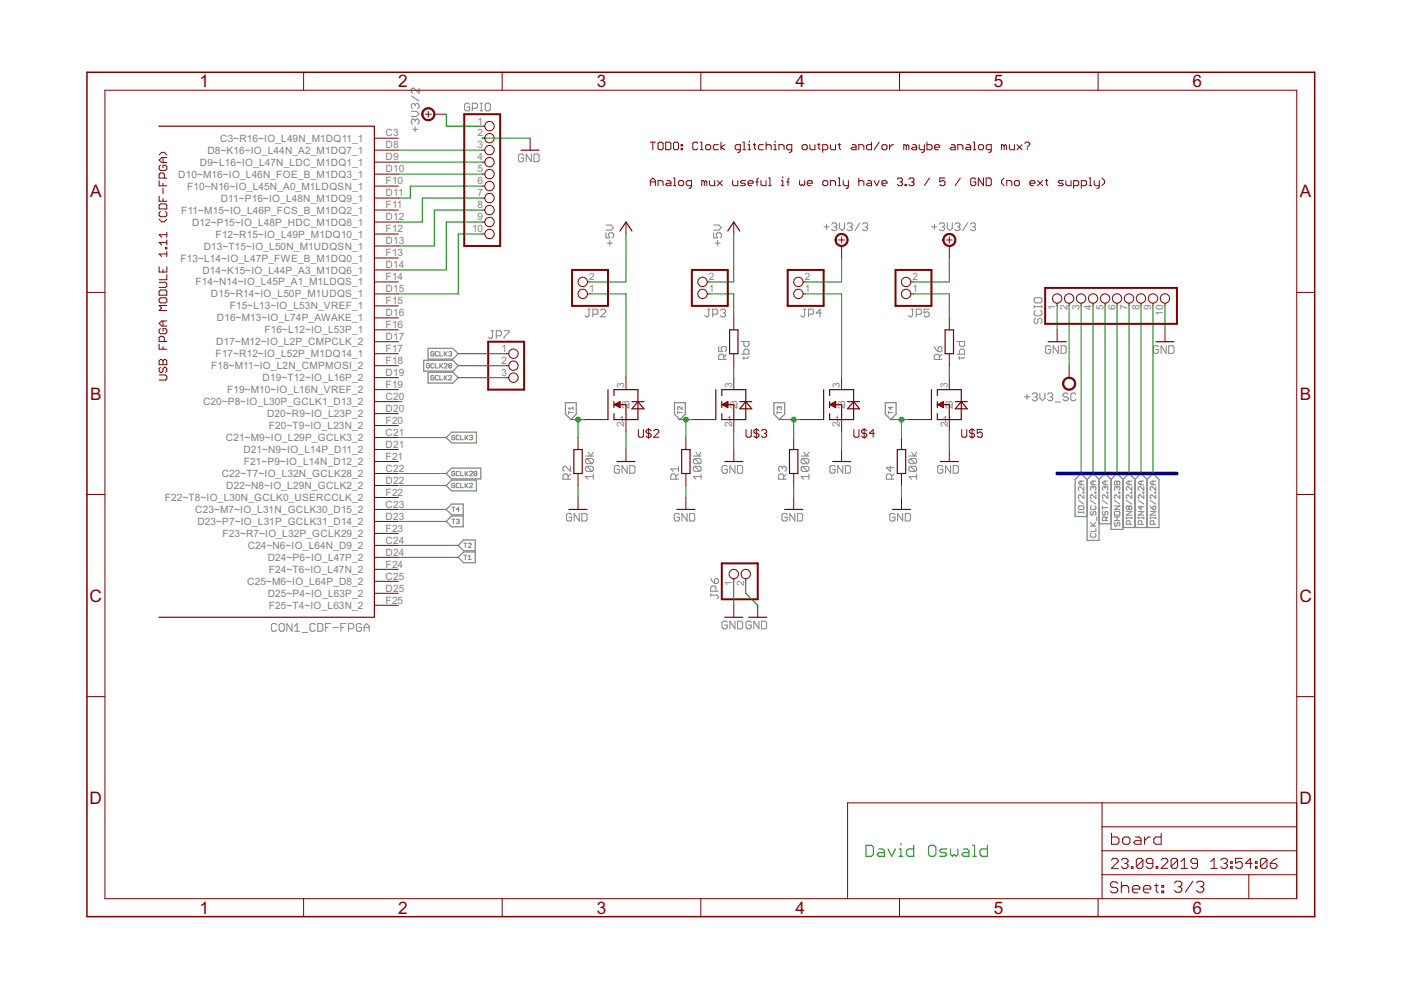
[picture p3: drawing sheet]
<svg xmlns="http://www.w3.org/2000/svg" width="297mm" height="210mm" viewBox="0 0 297 210" stroke-linecap="round" stroke-linejoin="round" font-family="sans-serif">
<defs><g id="words">
<g font-size="4.1" fill="#800000">
<text x="42.3" y="18.5">1</text>
<text x="84.4" y="18.5">2</text>
<text x="126.5" y="18.5">3</text>
<text x="168.6" y="18.5">4</text>
<text x="210.7" y="18.5">5</text>
<text x="252.9" y="18.5">6</text>
<text x="19.1" y="41.9">A</text>
<text x="275.6" y="41.9">A</text>
<text x="19.1" y="84.7">B</text>
<text x="275.6" y="84.7">B</text>
<text x="19" y="127.6">C</text>
<text x="275.5" y="127.6">C</text>
<text x="19" y="170.4">D</text>
<text x="275.5" y="170.4">D</text>
<text x="42.3" y="193.7">1</text>
<text x="84.4" y="193.7">2</text>
<text x="126.5" y="193.7">3</text>
<text x="168.6" y="193.7">4</text>
<text x="210.7" y="193.7">5</text>
<text x="252.9" y="193.7">6</text>
</g>
<g font-size="2.4" fill="#808080">
<text x="81.8" y="28.9">C3</text>
<text x="101.3" y="26.4">1</text>
<text x="101.3" y="28.9">2</text>
<text x="42.4" y="35.1">D9~L16~IO_L47N_LDC_M1DQ1_1</text>
<text x="44" y="32.6">D8~K16~IO_L44N_A2_M1DQ7_1</text>
<text x="46.7" y="30.1">C3~R16~IO_L49N_M1DQ11_1</text>
<text x="81.8" y="31.5">D8</text>
<text x="81.8" y="34">D9</text>
<text x="101.3" y="31.5">3</text>
<text x="101.3" y="34">4</text>
<text x="37.8" y="37.7">D10~M16~IO_L46N_FOE_B_M1DQ3_1</text>
<text x="39.7" y="40.2">F10~N16~IO_L45N_A0_M1LDQSN_1</text>
<text x="81.8" y="36.6">D10</text>
<text x="81.8" y="39.1">F10</text>
<text x="81.8" y="41.6">D11</text>
<text x="101.3" y="36.6">5</text>
<text x="101.3" y="39.1">6</text>
<text x="101.3" y="41.6">7</text>
<text x="38.4" y="45.3">F11~M15~IO_L46P_FCS_B_M1DQ2_1</text>
<text x="40.7" y="47.8">D12~P15~IO_L48P_HDC_M1DQ8_1</text>
<text x="46.8" y="42.8">D11~P16~IO_L48N_M1DQ9_1</text>
<text x="81.8" y="44.2">F11</text>
<text x="81.8" y="46.7">D12</text>
<text x="101.3" y="44.2">8</text>
<text x="101.3" y="46.7">9</text>
<text x="43.2" y="52.9">D13~T15~IO_L50N_M1UDQSN_1</text>
<text x="45.7" y="50.4">F12~R15~IO_L49P_M1DQ10_1</text>
<text x="81.8" y="49.3">F12</text>
<text x="81.8" y="51.8">D13</text>
<text x="100.1" y="49.3">10</text>
<text x="38.3" y="55.5">F13~L14~IO_L47P_FWE_B_M1DQ0_1</text>
<text x="42.9" y="58">D14~K15~IO_L44P_A3_M1DQ6_1</text>
<text x="81.8" y="54.3">F13</text>
<text x="81.8" y="56.9">D14</text>
<text x="81.8" y="59.4">F14</text>
<text x="124.9" y="59.4">2</text>
<text x="150.3" y="59.4">2</text>
<text x="170.6" y="59.4">2</text>
<text x="193.5" y="59.4">2</text>
<text x="41.4" y="60.5">F14~N14~IO_L45P_A1_M1LDQS_1</text>
<text x="44.7" y="63.1">D15~R14~IO_L50P_M1UDQS_1</text>
<text x="48.7" y="65.6">F15~L13~IO_L53N_VREF_1</text>
<text x="81.8" y="62">D15</text>
<text x="81.8" y="64.5">F15</text>
<text x="124.9" y="62">1</text>
<text x="150.3" y="62">1</text>
<text x="170.6" y="62">1</text>
<text x="193.5" y="62">1</text>
<text x="223.8" y="65.8" transform="rotate(-90 223.8 65.8)">1</text>
<text x="226.3" y="65.8" transform="rotate(-90 226.3 65.8)">2</text>
<text x="228.9" y="65.8" transform="rotate(-90 228.9 65.8)">3</text>
<text x="231.4" y="65.8" transform="rotate(-90 231.4 65.8)">4</text>
<text x="233.9" y="65.8" transform="rotate(-90 233.9 65.8)">5</text>
<text x="236.5" y="65.8" transform="rotate(-90 236.5 65.8)">6</text>
<text x="239" y="65.8" transform="rotate(-90 239 65.8)">7</text>
<text x="241.6" y="65.8" transform="rotate(-90 241.6 65.8)">8</text>
<text x="244.1" y="65.8" transform="rotate(-90 244.1 65.8)">9</text>
<text x="46" y="68.1">D16~M13~IO_L74P_AWAKE_1</text>
<text x="56" y="70.7">F16~L12~IO_L53P_1</text>
<text x="81.8" y="67">D16</text>
<text x="81.8" y="69.6">F16</text>
<text x="246.6" y="67" transform="rotate(-90 246.6 67)">10</text>
<text x="45.7" y="75.8">F17~R12~IO_L52P_M1DQ14_1</text>
<text x="45.9" y="73.2">D17~M12~IO_L2P_CMPCLK_2</text>
<text x="81.8" y="72.1">D17</text>
<text x="81.8" y="74.6">F17</text>
<text x="81.8" y="77.2">F18</text>
<text x="106.3" y="74.6">1</text>
<text x="106.3" y="77.2">2</text>
<text x="44.7" y="78.3">F18~M11~IO_L2N_CMPMOSI_2</text>
<text x="48.1" y="83.4">F19~M10~IO_L16N_VREF_2</text>
<text x="55.7" y="80.8">D19~T12~IO_L16P_2</text>
<text x="81.8" y="79.7">D19</text>
<text x="81.8" y="82.3">F19</text>
<text x="106.3" y="79.7">3</text>
<text x="132.4" y="82.3" transform="rotate(-90 132.4 82.3)">3</text>
<text x="155.2" y="82.3" transform="rotate(-90 155.2 82.3)">3</text>
<text x="178.1" y="82.3" transform="rotate(-90 178.1 82.3)">3</text>
<text x="200.9" y="82.3" transform="rotate(-90 200.9 82.3)">3</text>
<text x="43.1" y="85.9">C20~P8~IO_L30P_GCLK1_D13_2</text>
<text x="56.6" y="88.5">D20~R9~IO_L23P_2</text>
<text x="81.8" y="84.8">C20</text>
<text x="81.8" y="87.3">D20</text>
<text x="81.8" y="89.9">F20</text>
<text x="131.2" y="89.7">1</text>
<text x="133.5" y="86.6" transform="rotate(-90 133.5 86.6)">23</text>
<text x="154.1" y="89.7">1</text>
<text x="156.3" y="86.6" transform="rotate(-90 156.3 86.6)">23</text>
<text x="177" y="89.7">1</text>
<text x="179.2" y="86.6" transform="rotate(-90 179.2 86.6)">23</text>
<text x="199.8" y="89.7">1</text>
<text x="202" y="86.6" transform="rotate(-90 202 86.6)">23</text>
<text x="47.9" y="93.5">C21~M9~IO_L29P_GCLK3_2</text>
<text x="57" y="91">F20~T9~IO_L23N_2</text>
<text x="81.8" y="92.4">C21</text>
<text x="81.8" y="95">D21</text>
<text x="132.4" y="90.5" transform="rotate(-90 132.4 90.5)">2</text>
<text x="155.2" y="90.5" transform="rotate(-90 155.2 90.5)">2</text>
<text x="178.1" y="90.5" transform="rotate(-90 178.1 90.5)">2</text>
<text x="200.9" y="90.5" transform="rotate(-90 200.9 90.5)">2</text>
<text x="47" y="101.2">C22~T7~IO_L32N_GCLK28_2</text>
<text x="51.6" y="96.1">D21~N9~IO_L14P_D11_2</text>
<text x="51.7" y="98.6">F21~P9~IO_L14N_D12_2</text>
<text x="81.8" y="97.5">F21</text>
<text x="81.8" y="100">C22</text>
<text x="35" y="106.2">F22~T8~IO_L30N_GCLK0_USERCCLK_2</text>
<text x="48" y="103.7">D22~N8~IO_L29N_GCLK2_2</text>
<text x="81.8" y="102.6">D22</text>
<text x="81.8" y="105.1">F22</text>
<text x="81.8" y="107.7">C23</text>
<text x="41.4" y="108.8">C23~M7~IO_L31N_GCLK30_D15_2</text>
<text x="41.9" y="111.3">D23~P7~IO_L31P_GCLK31_D14_2</text>
<text x="47.2" y="113.9">F23~R7~IO_L32P_GCLK29_2</text>
<text x="81.8" y="110.2">D23</text>
<text x="81.8" y="112.7">F23</text>
<text x="52.5" y="116.4">C24~N6~IO_L64N_D9_2</text>
<text x="56.8" y="118.9">D24~P6~IO_L47P_2</text>
<text x="81.8" y="115.3">C24</text>
<text x="81.8" y="117.8">D24</text>
<text x="52.4" y="124">C25~M6~IO_L64P_D8_2</text>
<text x="57" y="121.5">F24~T6~IO_L47N_2</text>
<text x="81.8" y="120.4">F24</text>
<text x="81.8" y="122.9">C25</text>
<text x="81.8" y="125.4">D25</text>
<text x="155.2" y="124.2" transform="rotate(-90 155.2 124.2)">1</text>
<text x="157.8" y="124.2" transform="rotate(-90 157.8 124.2)">2</text>
<text x="56.8" y="126.6">D25~P4~IO_L63P_2</text>
<text x="57" y="129.1">F25~T4~IO_L63N_2</text>
<text x="81.8" y="128">F25</text>
</g>
</g></defs>
<g fill="none" stroke="#808080" stroke-width=".21">
<path d="M88.8 18.7v1.1l-1-1.1h-.3l-.3 .2v.6l.3 .3M87.2 23.6h1.1l.5 .5-.5 .6h-1.1M87.2 20.3l1.6 1.1M87.5 27.4h1.1M88 22.2v.3M88 25.5v.3M88 26.9v1M88 25.5l-.2-.3h-.3l-.3 .3v.5l.3 .3M88 22.2l-.2-.3h-.3l-.3 .3v.6l.3 .2M88 25.5l.3-.3h.3l.2 .3v.5l-.2 .3M88 22.2l.3-.3h.3l.2 .3v.6l-.2 .2M99.6 22.1l-.3-.2h-.5l-.3 .2v1.1l.3 .3h.5l.3-.3v-.5h-.5"/>
<path d="M100.1 23h.9l.2-.3v-.6l-.2-.2h-.9v1.6M101.8 21.9h.5M101.8 23.5h.5M102 21.9v1.6M102.9 22.1l.2-.2h.6l.2 .2v1.1l-.2 .3h-.6l-.2-.3zM111 32.9l-.3-.2h-.5l-.3 .2v1.1l.3 .3h.5l.3-.3v-.5h-.5M112.6 32.7v1.6l-1-1.6v1.6M113.2 32.7h.8l.3 .2v1.1l-.3 .3h-.8zM128.5 49.4v1h.8l-.3-.5v-.3l.3-.2h.5l.3 .2v.6l-.3 .2M128.5 47.7h1.1l.5 .6-.5 .5h-1.1M128.7 51.5h1.1M129.3 51v1.1"/>
<path d="M151.3 49.4v1h.8l-.2-.8 .2-.2h.6l.3 .2v.6l-.3 .2M151.3 47.7h1.1l.6 .6-.6 .5h-1.1M151.6 51.5h1.1M152.1 51v1.1M174.7 48.1h1.1M175.2 47.5v1.1M176.3 47.5l.3-.2h.5l.3 .2v.3l-.3 .3M176.9 48.1h.2M177.1 48.1l.3 .3v.2l-.3 .3h-.5l-.3-.3M178 47.3v1.1l.5 .5 .5-.5v-1.1M179.6 47.5l.3-.2h.5l.3 .2v.3l-.3 .3M180.1 48.1h.3"/>
<path d="M180.4 48.1l.3 .3v.2l-.3 .3h-.5l-.3-.3M182.3 47.3l-1 1.6M182.9 47.5l.3-.2h.5l.3 .2v.3l-.3 .3M183.4 48.1h.3M183.7 48.1l.3 .3v.2l-.3 .3h-.5l-.3-.3M197.5 48.1h1.1M198.1 47.5v1.1M199.2 47.5l.3-.2h.5l.3 .2v.3l-.3 .3M199.7 48.1h.3M200 48.1l.3 .3v.2l-.3 .3h-.5l-.3-.3M200.8 47.3v1.1l.6 .5 .5-.5v-1.1M202.5 47.5l.2-.2h.6l.2 .2v.3l-.2 .3"/>
<path d="M203 48.1h.3M203.3 48.1l.2 .3v.2l-.2 .3h-.6l-.2-.3M205.2 47.3l-1.1 1.6M205.7 47.5l.3-.2h.5l.3 .2v.3l-.3 .3M206.3 48.1h.2M206.5 48.1l.3 .3v.2l-.3 .3h-.5l-.3-.3M91.1 77.2l-.2-.1h-.3l-.2 .1v.7l.2 .1 .5-.1v-.4h-.3M92 74.7l-.2-.2-.4 .2v.6l.1 .2 .5-.2v-.3h-.3M92 77.2l-.2-.1-.4 .1v.7l.1 .1 .5-.1M92 79.8l-.2-.2-.4 .2v.6l.1 .2 .5-.2v-.3h-.3M92.3 77.1v.9h.6M92.9 74.7l-.1-.2-.5 .2v.6l.2 .2h.3l.1-.2"/>
<path d="M92.9 79.8l-.1-.2-.5 .2v.6l.2 .2h.3l.1-.2M93.3 74.5v1h.6M93.3 77.1v.9M93.3 79.6v1h.6M93.4 77.5l.5 .5M93.9 77.1l-.6 .6M94.2 74.5v1M94.2 79.6v1M94.2 77.2l.1-.1h.4l.1 .1-.6 .8h.6M94.3 75l.5 .5M94.8 74.5l-.6 .7M94.8 79.6l-.6 .6"/>
<path d="M95.1 74.7l.2-.2h.3l.2 .2-.2 .3M95.1 79.8l.2-.2 .5 .2-.7 .8h.7M95.3 77.5l-.2-.1 .2-.3 .5 .1-.2 .3M95.3 77.5l-.2 .2 .2 .3 .5-.1-.2-.4M95.3 77.5h.3M95.4 75h.2M95.6 75l.2 .2-.2 .3h-.3l-.2-.2M104.1 70.1h.6M104.4 70.1v1.4l-.3 .3h-.2l-.3-.3M105.2 71.2h.8l.3-.3v-.5l-.3-.3h-.8v1.7M106.9 70.1h1v.3l-1 1.1v.3M124.6 65.6h.6"/>
<path d="M124.9 65.6v1.3l-.3 .3h-.3l-.2-.3M125.7 66.6h.8l.3-.2v-.6l-.3-.2h-.8v1.6M127.3 65.8l.3-.2h.6l.2 .2v.3l-1.1 1.1h1.1M150 65.6h.6M150.3 65.6v1.3l-.3 .3h-.3l-.2-.3M151.1 66.6h.8l.3-.2v-.6l-.3-.2h-.8v1.6M152.4 73.5v1.1h.8l-.3-.6v-.3l.3-.2h.5l.3 .2v.6l-.3 .3M152.7 65.8l.3-.2h.6l.2 .2v.3l-.2 .3M153.3 66.4h.3M153.5 76.2v-.8l-.3-.3h-.6l-.2 .3v.8h1.6M153.6 66.4l.2 .2v.3l-.2 .3h-.6l-.3-.3M154 75.1l-.5 .5"/>
<path d="M157.2 72.4h1.6v.8l-.3 .3h-.5l-.3-.3v-.8M157.2 75.1h1.6v-.8l-.3-.3h-.5l-.3 .3v.8M157.7 75.6v.6M158.8 75.6l-.3 .3h-1.1M170.3 65.6h.6M170.6 65.6v1.3l-.3 .3h-.2l-.3-.3M171.4 66.6h.8l.3-.2v-.6l-.3-.2h-.8v1.6M174.1 66.4h-1l.8-.8v1.6M193.2 65.6h.5M193.5 65.6v1.3l-.3 .3h-.3l-.3-.3M194.3 66.6h.8l.3-.2v-.6l-.3-.2h-.8v1.6M197 65.6h-1.1v.8l.5-.3h.3l.3 .3v.5l-.3 .3h-.5l-.3-.3"/>
<path d="M198.1 73.5l.3 .5 .5 .6M199.2 76.2v-.8l-.3-.3h-.5l-.3 .3v.8h1.6M199.2 73.5h.2l.3 .2v.6l-.3 .3h-.5v-.9zM199.7 75.1l-.5 .5M202.9 75.1h1.6v-.8l-.3-.3h-.5l-.3 .3v.8M202.9 72.4h1.6v.8l-.3 .3h-.5l-.3-.3v-.8M203.4 75.6v.6M204.5 75.6l-.3 .3h-1M219.3 64.8v.5M219.3 65h1.6M219.5 67.5l-.2 .3v.5l.2 .3h.3l.3-.3v-.5l.2-.3h.3l.3 .3v.5l-.3 .3M219.5 63.1h1.1l.3 .3v.5l-.3 .3h-1.1l-.2-.3v-.5z"/>
<path d="M219.5 65.8l-.2 .3v.6l.2 .3h1.1l.3-.3v-.6l-.3-.3M220.9 64.8v.5M222.8 73.6l-.3-.3h-.5l-.3 .3v1.1l.3 .2h.5l.3-.2v-.6h-.6M224.4 73.3v1.6l-1.1-1.6v1.6M225 73.3h.8l.2 .3v1.1l-.2 .2h-.8zM245.6 73.6l-.3-.3h-.5l-.3 .3v1.1l.3 .2h.5l.3-.2v-.6h-.5M247.2 73.3v1.6l-1-1.6v1.6M247.8 73.3h.8l.3 .3v1.1l-.3 .2h-.8zM94.3 80.1l.5 .5M96.4 92.5l-.1-.2-.5 .2v.6l.2 .1 .4-.1v-.3h-.3M97.4 92.5l-.2-.2-.5 .2v.6l.2 .1 .5-.1M97.7 92.3v.9h.6"/>
<path d="M97.7 99.9v1h.6M98.6 92.3v.9M98.6 99.9v1M98.8 92.8l.4 .4M99.2 92.3l-.6 .6M99.2 99.9l-.6 .7M99.5 92.5l.5-.2 .2 .2-.2 .3M99.9 92.8h.1M100 92.8l.2 .1-.2 .3-.5-.1M120.6 87.5h.9M120.6 87.2v.6M121 98.9v1l-1.1-1h-.3l-.2 .2v.6l.2 .2"/>
<path d="M121.5 86.5h-.9l.3 .3M121.5 86.2v.6M124.2 96.7h1.6M124.4 98.9l-.2 .2v.6l.2 .2h1.1M124.4 98.9h1.1l.3 .2v.6l-.3 .2M124.4 97.2l-.2 .3v.5l.2 .3h1.1M124.4 97.2h1.1l.3 .3v.5l-.3 .3M124.4 98.9l1.1 1M124.4 97.2l1.1 1.1M124.7 95.9l.5 .8 .6-.8M131.3 99l-.2-.3h-.6l-.2 .3v1.1l.2 .2h.6l.2-.2v-.6h-.5M133 98.7v1.6l-1.1-1.6v1.6"/>
<path d="M133.5 98.7h.8l.3 .3v1.1l-.3 .2h-.8zM143.7 87.5h.9M143.7 87.2v.6M143.8 99.4h-1.6l.5 .5M143.8 98.9v1M144.6 86.2v.6l-.8-.6-.1 .2 .1 .4M147 96.7h1.6M147.3 97.2h1.1l.2 .3v.5l-.2 .3M147.3 98.9h1.1l.2 .2v.6l-.2 .2M147.3 98.9l-.3 .2v.6l.3 .2h1.1M147.3 97.2l-.3 .3v.5l.3 .3h1.1M147.3 98.9l1.1 1"/>
<path d="M147.3 97.2l1.1 1.1M147.6 95.9l.5 .8 .5-.8M154.2 99l-.3-.3h-.5l-.3 .3v1.1l.3 .2h.5l.3-.2v-.6h-.6M155.8 98.7v1.6l-1.1-1.6v1.6M156.4 98.7h.8l.3 .3v1.1l-.3 .2h-.8zM164.8 87.5h.9M164.8 87.2v.6M165.2 86.4l-.1-.2-.3 .2 .1 .4M165.2 86.4l.2-.2 .3 .2-.2 .4M165.2 86.4v.1M165.9 99.1l-.3-.2h-.3l-.2 .2v.6l.2 .2M165.9 99.1l.3-.2h.2l.3 .2v.6l-.3 .2"/>
<path d="M165.9 99.1v.3M169.9 96.7h1.6M170.1 98.9l-.2 .2v.6l.2 .2h1.1M170.1 98.9h1.1l.3 .2v.6l-.3 .2M170.1 97.2l-.2 .3v.5l.2 .3h1.1M170.1 97.2h1.1l.3 .3v.5l-.3 .3M170.1 98.9l1.1 1M170.1 97.2l1.1 1.1M170.4 95.9l.6 .8 .5-.8M177.1 99l-.3-.3h-.6l-.2 .3v1.1l.2 .2h.6l.3-.2v-.6h-.6M178.7 98.7v1.6l-1.1-1.6v1.6M179.2 98.7h.8l.3 .3v1.1l-.3 .2h-.8z"/>
<path d="M188.4 87.5h.9M188.4 87.2v.6M188.7 98.9v1l-.8-.8h1.6M188.8 86.2v.6l-.4-.4h.9M192.7 96.7h1.7M193 98.9l-.3 .2v.6l.3 .2h1.1M193 98.9h1.1l.3 .2v.6l-.3 .2M193 97.2l-.3 .3v.5l.3 .3h1.1M193 97.2h1.1l.3 .3v.5l-.3 .3M193 98.9l1.1 1M193 97.2l1.1 1.1M193.3 95.9l.5 .8 .6-.8"/>
<path d="M199.9 99l-.3-.3h-.5l-.3 .3v1.1l.3 .2h.5l.3-.2v-.6h-.5M201.5 98.7v1.6l-1.1-1.6v1.6M202.1 98.7h.8l.3 .3v1.1l-.3 .2h-.8zM217.2 84.1h1.1M217.7 83.6v1.1M218.8 83.6l.3-.3h.5l.3 .3v.3l-.3 .2M219.4 84.1h.2M219.6 84.1l.3 .3v.3l-.3 .3h-.5l-.3-.3M220.5 83.3v1.1l.5 .6 .6-.6v-1.1M222.1 83.6l.3-.3h.5l.3 .3v.3l-.3 .2M222.7 84.1h.2M222.9 84.1l.3 .3v.3l-.3 .3h-.5l-.3-.3"/>
<path d="M223.8 85.2h1M226.5 83.6l-.3-.3h-.5l-.3 .3v.3l.3 .2h.5l.3 .3v.3l-.3 .3h-.5l-.3-.3M228.1 83.6l-.3-.3h-.5l-.3 .3v1.1l.3 .3h.5l.3-.3M95.8 110.1h.6M95.8 107.5h.6M96.1 107.5v1M96.1 110.1v.9M96.4 100.1l-.1-.2-.5 .2v.6l.2 .2 .4-.2v-.3h-.3M96.4 102.6l-.1-.1-.5 .1v.7l.2 .1 .4-.1v-.4h-.3M96.7 110.2l.5-.1 .2 .1-.2 .4M97 110.6h.2M97.2 110.6l.2 .1-.2 .3-.5-.1"/>
<path d="M97.4 100.1l-.2-.2-.5 .2v.6l.2 .2 .5-.2M97.4 102.6l-.2-.1-.5 .1v.7l.2 .1 .5-.1M97.4 108h-.7l.5-.5v1M97.7 102.5v.9h.6M98.3 117.7h.7M98.3 115.2h.7M98.6 102.5v.9M98.7 115.2v.9M98.7 117.7v.9M98.8 100.4l.4 .5M98.8 102.9l.4 .5M99.2 102.5l-.6 .6"/>
<path d="M99.3 118l.3-.3v.9M99.3 118.6h.6M99.3 115.3l.1-.1 .5 .1v.2l-.6 .6h.6M99.5 100.1l.2-.2 .5 .2v.1l-.7 .7h.7M99.5 102.6l.2-.1 .5 .1v.2l-.7 .6h.7M100.6 100.4l-.1-.2 .1-.3 .5 .2-.2 .3M100.6 100.4l-.1 .2 .1 .3 .5-.2-.2-.3M100.6 100.4h.3M120.4 101.6v-.8l-.2-.3h-.6l-.2 .3v.8h1.6M121 100.5l-.6 .5M121.2 109.1l-.3-.2h-.5l-.3 .2v1.1l.3 .3h.5l.3-.3v-.5h-.6M122.8 108.9v1.6l-1.1-1.6v1.6"/>
<path d="M123.4 108.9h.8l.3 .2v1.1l-.3 .3h-.8zM125.8 101h-1.6l.5 .6M125.8 100.5v1.1M143.3 101.6v-.8l-.3-.3h-.5l-.3 .3v.8h1.6M143.8 100.5l-.5 .5M144 109.1l-.2-.2h-.6l-.2 .2v1.1l.2 .3h.6l.2-.3v-.5h-.5M145.7 108.9v1.6l-1.1-1.6v1.6M146.2 108.9h.8l.3 .2v1.1l-.3 .3h-.8zM148.6 101h-1.6l.6 .6M148.6 100.5v1.1M166.2 101.6v-.8l-.3-.3h-.6l-.2 .3v.8h1.6M166.7 100.5l-.5 .5"/>
<path d="M166.9 109.1l-.3-.2h-.5l-.3 .2v1.1l.3 .3h.5l.3-.3v-.5h-.6M168.5 108.9v1.6l-1.1-1.6v1.6M169.1 108.9h.8l.3 .2v1.1l-.3 .3h-.8zM171.5 101h-1.6l.5 .6M171.5 100.5v1.1M189 101.6v-.8l-.3-.3h-.5l-.3 .3v.8h1.6M189.5 100.5l-.5 .5M189.7 109.1l-.2-.2h-.6l-.2 .2v1.1l.2 .3h.6l.2-.3v-.5h-.5M191.4 108.9v1.6l-1.1-1.6v1.6M191.9 108.9h.8l.3 .2v1.1l-.3 .3h-.8zM194.4 101h-1.7l.6 .6M194.4 100.5v1.1"/>
<path d="M228.6 108.6h1.2M228.6 108.4v.4M228.6 106.1l1.2 .8M228.8 107.3h.8l.2 .2v.3l-.2 .3h-.8l-.2-.3v-.3zM229.2 102v.8M229.6 104.4h.2v.1h-.2zM229.8 104.9v.8l-.8-.8-.4 .2v.4l.2 .2M229.8 103.2v.7l-.8-.7-.4 .2v.4l.2 .1M229.8 102h-.8l-.4 .4 .4 .4h.8M229.8 108.4v.4M231.2 111.5h1.1M231.2 110.8l.7 .7"/>
<path d="M231.2 106.1l1.1 .8M231.4 108.4l-.2 .2v.4l.2 .2 .4-.2v-.4l.1-.2 .4 .2v.4l-.1 .2M231.4 107.3l-.2 .2v.3l.2 .3h.8l.1-.3v-.3l-.1-.2M231.4 113.1l-.2 .2v.4l.2 .2h.8l.1-.2v-.4l-.1-.2M231.8 103.4l-.2-.2-.4 .2v.4l.2 .1M231.8 103.4l.1-.2 .4 .2v.4l-.1 .1M231.8 102v.8M231.8 103.4v.2M232.2 104.4h.1v.1h-.1zM232.3 104.9v.8l-.7-.8-.4 .2v.4l.2 .2M232.3 102h-.7l-.4 .4 .4 .4h.7M232.3 112v.7h-1.1"/>
<path d="M232.3 110.8l-.5 .6M232.5 109.6v.8M233.7 107.3v.8M233.7 107.7h1.2M233.7 106.1l1.2 .8M233.9 108.4l-.2 .2v.4l.2 .2 .4-.2v-.4l.2-.2 .4 .2v.4l-.2 .2M234.3 103.4l-.2-.2-.4 .2v.4l.2 .1M234.3 103.4l.2-.2 .4 .2v.4l-.2 .1M234.3 102v.8M234.3 103.4v.2M234.5 110.4v-.6l-.2-.2h-.4l-.2 .2v.6h1.2M234.7 104.4h.2v.1h-.2z"/>
<path d="M234.9 104.9v.8l-.8-.8-.4 .2v.4l.2 .2M234.9 102h-.8l-.4 .4 .4 .4h.8M234.9 109.6l-.4 .4M236.3 110.4h1.1M236.3 108.6l.2-.2h.7l.2 .2v.6h-1.1zM236.3 107.3h1.1l-1.1 .8h1.1M236.3 102.2l.2-.2 .3 .2 .4-.2 .2 .2v.6h-1.1zM236.3 109.6h1.1M236.3 106.1l1.1 .8M236.5 110.8l-.2 .2v.4l.3 .1 .2-.1v-.4l.4-.2 .2 .2v.4l-.2 .1M236.8 103.4l-.2-.2-.3 .2v.4l.2 .1M236.8 103.4l.2-.2 .4 .2v.4l-.2 .1"/>
<path d="M236.8 102.2v.6M236.8 103.4v.2M236.8 109.6v.8M237.2 104.4h.2v.1h-.2zM237.4 104.9v.8l-.8-.8-.3 .2v.4l.2 .2M238.8 109.6v.4M238.8 109.8h1.2M238.8 108.4h1.2l-1.2 .8h1.2M238.8 106.1l1.2 .8M239.4 107.5l.2-.2 .4 .2v.3l-.2 .3-.4-.3M239.4 107.5l-.2-.2-.4 .2v.3l.2 .3 .4-.3M239.4 102v.8"/>
<path d="M239.4 107.5v.3M239.6 111.2v-.6l-.2-.2h-.4l-.2 .2v.6h1.2M239.8 104.4h.2v.1h-.2zM240 102h-.8l-.4 .4 .4 .4h.8M240 104.9v.8l-.8-.8-.4 .2v.4l.2 .2M240 103.2v.7l-.8-.7-.4 .2v.4l.2 .1M240 109.6v.4M241.3 109.8h1.2M241.3 108.4h1.2l-1.2 .8h1.2M241.3 109.6v.4M241.3 106.1l1.2 .8M241.9 107.3v.8l-.6-.6h1.2"/>
<path d="M241.9 102v.8M242.1 111.2v-.6l-.2-.2h-.4l-.2 .2v.6h1.2M242.3 104.4h.2v.1h-.2zM242.5 104.9v.8l-.8-.8-.4 .2v.4l.2 .2M242.5 103.2v.7l-.8-.7-.4 .2v.4l.2 .1M242.5 102h-.8l-.4 .4 .4 .4h.8M242.5 109.6v.4M243.9 109.8h1.1M243.9 108.4h1.1l-1.1 .8h1.1M243.9 109.6v.4M243.9 107.3l.6 .8M243.9 106.1l1.1 .8"/>
<path d="M244.5 107.5l.1-.2 .4 .2v.3l-.1 .3h-.4zM244.5 102v.8M244.6 111.2v-.6l-.1-.2h-.4l-.2 .2v.6h1.1M244.9 104.4h.1v.1h-.1zM245 102h-.7l-.4 .4 .4 .4h.7M245 104.9v.8l-.7-.8-.4 .2v.4l.2 .2M245 103.2v.7l-.7-.7-.4 .2v.4l.2 .1M245 109.6v.4M58.6 132.5l-.2-.3h-.6l-.2 .3v1.1l.2 .2h.6l.2-.2M59.2 132.5l.3-.3h.5l.3 .3v1.1l-.3 .2h-.5l-.3-.2zM61.9 132.2v1.6l-1.1-1.6v1.6M62.5 133.8h1"/>
<path d="M62.5 132.8l.5-.6v1.6M64.1 134.1h1.1M66.8 132.5l-.3-.3h-.5l-.3 .3v1.1l.3 .2h.5l.3-.2M67.4 132.2h.8l.3 .3v1.1l-.3 .2h-.8zM69 133h.6M70.1 132.2h-1.1v1.6M70.6 133h1.1M72.3 133h.5M73.4 132.2h-1.1v1.6M73.9 133.3h.8l.3-.3v-.5l-.3-.3h-.8v1.6M76.6 132.5l-.2-.3h-.6l-.3 .3v1.1l.3 .2h.6l.2-.2v-.6h-.5M77.2 133h1.1"/>
<path d="M77.2 133.8v-1l.5-.6 .6 .6v1M150.7 126.2h1.3l.3 .2v.3l-.3 .3M150.7 125.9v.5M150.7 122.6l.3 .6 .5 .5M151.5 122.9l.3-.3h.2l.3 .3v.5l-.3 .3h-.5zM151.8 125.3v-.8l-.3-.2h-.5l-.3 .2v.8h1.6M154.2 132l-.3-.3h-.5l-.3 .3v1.1l.3 .2h.5l.3-.2v-.6h-.6M155.8 131.7v1.6l-1.1-1.6v1.6M156.4 131.7h.8l.3 .3v1.1l-.3 .2h-.8zM159.3 132l-.3-.3h-.5l-.3 .3v1.1l.3 .2h.5l.3-.2v-.6h-.6M160.9 131.7v1.6l-1.1-1.6v1.6M161.5 131.7h.8l.2 .3v1.1l-.2 .2h-.8z"/>
</g>
<g fill="none" stroke="#808080" stroke-width=".25">
<path d="M89.8 76.4h6.2l1.2 1.1-1.2 1.2h-6.2zM90.8 73.9h5.2l1.2 1.1-1.2 1.1h-5.2zM90.8 78.9h5.2l1.2 1.2-1.2 1.1h-5.2zM94.6 92.8l1.2-1.2h5.2v2.3h-5.2zM119.9 85.4h2.3v2.4l-1.2 1.2-1.1-1.2zM143 85.4h2.3v2.4l-1.2 1.2-1.1-1.2zM164.1 85.4h2.3v2.4l-1.2 1.2-1.1-1.2zM187.7 85.4h2.3v2.4l-1.2 1.2-1.1-1.2zM94.6 102.9l1.2-1.1h5.2v2.3h-5.2zM94.6 100.4l1.2-1.1h6.1v2.2h-6.1zM94.6 110.6l1.2-1.2h2.4v2.3h-2.4zM94.6 108l1.2-1.1h2.4v2.3h-2.4z"/>
<path d="M97.2 118.2l1.1-1.2h2.5v2.3h-2.5zM97.2 115.6l1.1-1.1h2.5v2.3h-2.5zM230.5 101.7l-1.3-1.3-1.3 1.3v7.8h2.6M230.5 101.7v12.9h2.5v-12.9M230.5 101.7l1.3-1.3 1.2 1.3M233 101.7l1.3-1.3 1.3 1.3M233 111.1h2.6M235.6 101.7v10.5h2.5v-10.5M235.6 101.7l1.2-1.3 1.3 1.3M238.1 101.7l1.3-1.3 1.2 1.3M240.6 101.7v10.1M240.6 101.7l1.3-1.3 1.3 1.3"/>
<path d="M243.2 101.7l1.3-1.3 1.2 1.3v10.1h-7.6M243.2 101.7v10.1"/>
</g>
<g fill="none" stroke="#800000" stroke-width=".21">
<path d="M22.2 19.1h252.7v171.4h-252.7zM64.4 15.3v3.8M106.5 15.3v3.8M148.6 15.3v3.8M190.7 15.3v3.8M232.8 15.3v3.8M33.7 32.9l.6-.6h.5l.6 .6M33.7 38.3v1.1h1.7M34 35l-.3 .3v.6l.3 .2h1.1l.3-.2v-.6l-.3-.3h-.5v.6M34.6 33.4v1.1M34.6 38.9v.5M34.6 39.9v1.1"/>
<path d="M34.8 37.8v-.9l-.2-.2h-.6l-.3 .2v.9h1.7M35.4 33.4h-1.1l-.6 .6 .6 .5h1.1M79.4 29.3h5.1M79.4 31.8h5.1M79.4 34.4h5.1M79.4 36.9h5.1M79.4 39.5h5.1M90.2 24.2h1.2M90.8 23.6v1.2M92.1 24.2h2.5M102.2 29.3h.6M102.2 31.8h.6"/>
<path d="M102.2 34.4h.6M102.2 36.9h.6M102.2 39.5h.6M102.2 26.8h.6M112.4 29.3v2.5M137.9 30.1h1.1M137.9 39.4v-1.1l.5-.6 .6 .6v1.1M137.9 38.6h1.1M138.4 30.1v1.6M139.5 30.4l.3-.3h.5l.3 .3v1.1l-.3 .2h-.5l-.3-.2zM139.5 39.4v-1.1h.8l.3 .3v.8M141.1 30.1h.9l.2 .3v1.1l-.2 .2h-.9z"/>
<path d="M141.4 38.3h.6l.2 .3v.8h-.8l-.3-.3 .3-.3h.8M142.8 30.4l.2-.3h.6l.3 .3v1.1l-.3 .2h-.6l-.2-.2zM142.8 39.4h.5M142.8 37.7h.2v1.7M144.1 38.3h.6l.2 .3v.5l-.2 .3h-.6l-.2-.3v-.5zM144.4 31.5h.3v.2h-.3zM144.4 30.7h.3v.2h-.3zM146.6 39.4h-.8l-.3-.3v-.5l.3-.3h.8v1.3l-.3 .3h-.3M148 30.4l-.3-.3h-.5l-.3 .3v1.1l.3 .2h.5l.3-.2M148.5 30.1h.3v1.6M148.5 31.7h.6M149.3 38.6l-.2-.3h-.3v1.1"/>
<path d="M149.3 38.6v.8M149.3 38.6l.3-.3 .3 .3v.8M149.6 30.9l.3-.2h.5l.3 .2v.6l-.3 .2h-.5l-.3-.2zM150.4 38.3v.8l.3 .3h.8v-1.1M152.1 38.3l1 1.1M152.3 30.7h-.8l-.3 .2v.6l.3 .2h.8M152.9 30.1v1.6M153.1 38.3l-1 1.1M153.7 30.7l-.8 .5 .8 .5M155.3 38.3v.8l.3 .3h.8v-1.1M157 31.7h-.9l-.2-.2v-.6l.2-.2h.9v1.3l-.3 .3h-.3M157.5 30.1h.3v1.6"/>
<path d="M157.5 31.7h.6M158.1 38.3h-.9l-.2 .3 .2 .2h.6l.3 .3-.3 .3h-.8M158.6 31.7h.6M158.6 30.7h.3v1M158.6 38.8h1.1v-.2l-.3-.3h-.5l-.3 .3v.5l.3 .3h.5M158.9 29.9v.2M159.7 30.7h.5M160 30.4v1.1l.2 .2M160.2 38.6h.6M160.8 37.7l-.3 .3v1.4M161.3 38.3v.8l.3 .3h.8v-1.1M161.9 30.7h-.8l-.3 .2v.6l.3 .2h.8"/>
<path d="M162.4 30.9l.3-.2h.5l.3 .2v.8M162.4 30.1v1.6M163 39.4h.5M163 37.7h.2v1.7M164.1 31.7h.5M164.1 30.7h.2v1M164.3 29.9v.2M165.1 31.7v-1h.9l.2 .2v.8M165.7 38.3h.3v1.1M165.7 39.4h.5M166 37.5v.2M166.8 38.6h.5"/>
<path d="M167.3 37.7l-.2 .3v1.4M167.9 31.7h-.8l-.3-.2v-.6l.3-.2h.8v1.3l-.3 .3h-.3M169.5 38.3v.8l.3 .3 .3-.3 .2 .3 .3-.3v-.8M170.1 30.9l.2-.2h.6l.3 .2v.6l-.3 .2h-.6l-.2-.2zM171.2 38.8h1v-.2l-.2-.3h-.6l-.2 .3v.5l.2 .3h.6M171.7 30.7v.8l.3 .2h.8v-1M173.3 30.7h.6M173.6 30.4v1.1l.3 .2M174.4 31.7h.8l.3-.2v-.6l-.3-.2h-.8v1.6M174.7 38.3h.5l.3 .3v.5l-.3 .3h-.5l-.3-.3v-.5zM176.1 30.7v.8l.2 .2h.8v-1M176.1 39.4v-1.1h.8l.2 .3v.8"/>
<path d="M177.7 30.7h.5M177.7 37.7h.3v1.7M177.7 39.4h.5M178 30.4v1.1l.2 .2M178.8 38.3v.8l.3 .3h.8M179.9 38.3v1.3l-.3 .3h-.3M180.7 30.7h.6l.2 .2v.8h-.8l-.3-.2 .3-.3h.8M182.1 31.7v-1h.8l.3 .2v.8M182.1 38.6l.2-.3h.6l.3 .3v.8M182.1 37.7v1.7M184 38.3h.5l.3 .3v.8h-.8l-.3-.3 .3-.3h.8M184.8 30.1v1.6h-.8l-.3-.2v-.6l.3-.2h.8"/>
<path d="M185.3 38.3l.6 1.1 .5-1.1M186.4 30.1l-1.1 1.6M187 38.8h1.1v-.2l-.3-.3h-.6l-.2 .3v.5l.2 .3h.6M187.2 30.7h.6l.3 .2v.6l-.3 .2h-.6l-.2-.2v-.6zM188.6 30.7v1M189.4 30.7h-.2l-.6 .5M190.2 38l.3-.3h.6l.2 .3v.3l-.2 .3M190.8 38.6h.3M191.1 38.6l.2 .2v.3l-.2 .3h-.6l-.3-.3M191.9 39.1h.3v.3h-.3zM192.2 30.9l-.3-.2h-.3v1M192.2 30.9v.8"/>
<path d="M192.2 30.9l.2-.2 .3 .2v.8M192.7 38l.3-.3h.5l.3 .3v.3l-.3 .3M193.3 38.6h.2M193.5 30.7h.6l.2 .2v.8h-.8l-.2-.2 .2-.3h.8M193.5 38.6l.3 .2v.3l-.3 .3h-.5l-.3-.3M194.9 30.7v.8l.3 .2h.8M196 30.7v1.3l-.3 .3h-.3M196.5 30.1v1.6h.8l.3-.2v-.6l-.3-.2h-.8M197.1 37.7l-1.1 1.7M198.2 31.2h1v-.3l-.2-.2h-.6l-.2 .2v.6l.2 .2h.6M200.3 37.7h-1v.9l.5-.3h.3l.2 .3v.5l-.2 .3h-.6l-.2-.3M201.7 30.7h.5l.3 .2v.8h-.8l-.3-.2 .3-.3h.8"/>
<path d="M203.1 31.7v-1h.8l.3 .2v.8M203.6 37.7l-1.1 1.7M205 30.7h.5l.3 .2v.8h-.8l-.3-.2 .3-.3h.8M206.4 30.1h.2v1.6M206.4 31.7h.5M206.9 38l-.3-.3h-.5l-.3 .3v1.1l.3 .3h.5l.3-.3v-.5h-.5M207.4 30.9l.3-.2h.6l.2 .2v.6l-.2 .2h-.6l-.3-.2zM208.5 37.7v1.7l-1.1-1.7v1.7M209.1 37.7h.8l.3 .3v1.1l-.3 .3h-.8zM210.2 31.7h-.9l-.2-.2v-.6l.2-.2h.9v1.3l-.3 .3h-.3M212.9 30.9l-.3-.2h-.3v1M212.9 37.7l-.6 .6v.5l.6 .6"/>
<path d="M212.9 30.9v.8M212.9 30.9l.3-.2 .2 .2v.8M213.4 39.4v-1.1h.8l.3 .3v.8M214 30.7v.8l.2 .2h.9v-1M215.3 38.3h.6l.3 .3v.5l-.3 .3h-.6l-.2-.3v-.5zM215.6 30.7l1.1 1M216.7 30.7l-1.1 1M217.3 30.4l.2-.3h.6l.2 .3v.3l-.5 .5M217.8 31.5v.2M218.4 38.8h1v-.2l-.2-.3h-.6l-.2 .3v.5l.2 .3h.6M220 38.3l1.1 1.1M221.1 38.3l-1.1 1.1"/>
<path d="M221.6 38.3h.6M221.9 38v1.1l.3 .3M225.4 38.3h-.8l-.3 .3 .3 .2h.6l.2 .3-.2 .3h-.9M226 38.3v.8l.3 .3h.8v-1.1M227.6 39.4h.8l.3-.3v-.5l-.3-.3h-.8v1.6M229.3 39.4h.8l.3-.3v-.5l-.3-.3h-.8v1.6M230.9 39.4h.5M230.9 37.7h.3v1.7M232 38.3v.8l.3 .3h.8M233.1 38.3v1.3l-.3 .3h-.3M233.6 37.7l.6 .6v.5l-.6 .6M33.7 43.5l.3-.3h1.1l.3 .3v.8h-1.7z"/>
<path d="M33.7 56.6v1.1h1.7v-1.1M33.7 59.9h1.4l.3 .2v.6l-.3 .2h-1.4M33.7 41.6v1.1h1.7M33.7 46.5l.6 .5h.5l.6-.5M34 44.9l-.3 .2v.6l.3 .3h1.1l.3-.3v-.6l-.3-.2M34.6 42.1v.6M34.6 57.1v.6M35.1 52.5h.3v.3h-.3zM35.4 49.2v1.1M35.4 50.9v1M35.4 53.3v1.1M35.4 58.2v1.1h-1.7"/>
<path d="M35.4 53.8h-1.7l.6 .6M35.4 51.4h-1.7l.6 .5M35.4 49.8h-1.7l.6 .5M79.4 42h5.1M79.4 44.5h5.1M79.4 47.1h5.1M79.4 49.6h5.1M79.4 52.2h5.1M79.4 54.7h5.1M79.4 57.2h5.1M79.4 59.8h5.1M102.2 42h.6"/>
<path d="M102.2 44.5h.6M102.2 47.1h.6M102.2 49.6h.6M124.5 59.8h.6M132.7 47.1v2.5M149.9 59.8h.6M155.6 47.1v2.5M170.2 59.8h.6M177.8 50.9h1.3M178.4 50.2v1.3M178.4 52.2v2.5M193.1 59.8h.6"/>
<path d="M200.6 50.9h1.3M201.3 50.2v1.3M201.3 52.2v2.5M18.4 62h3.8M33.7 79.5h1.4l.3 .3v.5l-.3 .3h-1.4M33.7 61.8l.3-.3h1.1l.3 .3v.8h-1.7zM33.7 63.4l.3-.3h1.1l.3 .3v.5l-.3 .3h-1.1l-.3-.3zM33.7 76.5l.3-.3h.3l.3 .3 .2-.3h.3l.3 .3v.8h-1.7zM33.7 73v1h1.7M34 69.7l-.3 .3v.5l.3 .3h1.1l.3-.3v-.5l-.3-.3h-.5v.5M34 77.9l-.3 .2v.6l.3 .3h.3l.3-.3v-.6l.2-.2h.3l.3 .2v.6l-.3 .3M34.6 68.1v1"/>
<path d="M34.6 73.5v.5M34.6 76.5v.8M34.8 72.4v-.8l-.2-.3h-.6l-.3 .3v.8h1.7M35.4 68.1h-1.1l-.6 .5 .6 .5h1.1M35.4 64.8h-1.7l.6 .5-.6 .5h1.7M79.4 62.3h5.1M79.4 64.9h5.1M79.4 67.4h5.1M79.4 69.9h5.1M79.4 72.5h5.1M79.4 75h5.1M79.4 77.5h5.1"/>
<path d="M107.3 75h.6M107.3 77.5h.6M124.5 62.3h.6M149.9 62.3h.6M155.6 67.4v2.5M155.6 75v2.5M170.2 62.3h.6M193.1 62.3h.6M201.3 67.4v2.5M201.3 75v2.5M224.1 64.3v.6M224.1 69.9v2.6"/>
<path d="M226.7 64.3v.6M226.7 77.5v2.6M229.2 64.3v.6M231.8 64.3v.6M234.3 64.3v.6M236.8 64.3v.6M239.4 64.3v.6M241.9 64.3v.6M244.5 64.3v.6M247 64.3v.6M247 69.9v2.6M274.9 62h3.8"/>
<path d="M79.4 80.1h5.1M79.4 82.6h5.1M79.4 85.2h5.1M79.4 87.7h5.1M79.4 90.2h5.1M79.4 92.8h5.1M79.4 95.3h5.1M79.4 97.9h5.1M107.3 80.1h.6M122.6 92.8v2.5M123.8 89h5.1M132.7 80.1v2.5"/>
<path d="M132.7 89v2.5M132.7 95.3v2.6M135.3 91.1v1.3l.3 .3h.5l.3-.3v-1.3M137.5 90.8v2.2M138 91.4l-.2-.3h-.6l-.2 .3v.2l.2 .3h.6l.2 .3v.2l-.2 .3h-.6l-.2-.3M138.6 91.4l.3-.3h.5l.3 .3v.2l-1.1 1.1h1.1M145.4 92.8v2.5M146.7 89h5.1M155.6 80.1v2.5M155.6 89v2.5M155.6 95.3v2.6M158.2 91.1v1.3l.3 .3h.5l.3-.3v-1.3"/>
<path d="M160.4 90.8v2.2M160.9 91.4l-.3-.3h-.5l-.3 .3v.2l.3 .3h.5l.3 .3v.2l-.3 .3h-.5l-.3-.3M161.5 91.4l.2-.3h.6l.2 .3v.2l-.2 .3M162 91.9h.3M162.3 91.9l.2 .3v.2l-.2 .3h-.6l-.2-.3M168.3 92.8v2.5M169.5 89h5.1M178.4 80.1v2.5M178.4 89v2.5M178.4 95.3v2.6M181 91.1v1.3l.3 .3h.6l.2-.3v-1.3M183.2 90.8v2.2"/>
<path d="M183.8 91.4l-.3-.3h-.6l-.2 .3v.2l.2 .3h.6l.3 .3v.2l-.3 .3h-.6l-.2-.3M185.4 91.9h-1.1l.8-.8v1.6M191.1 92.8v2.5M192.4 89h5.1M201.3 80.1v2.5M201.3 89v2.5M201.3 95.3v2.6M203.9 91.1v1.3l.3 .3h.5l.3-.3v-1.3M206.1 90.8v2.2M206.6 91.4l-.2-.3h-.6l-.3 .3v.2l.3 .3h.6l.2 .3v.2l-.2 .3h-.6l-.3-.3M208.3 91.1h-1.1v.8l.5-.3h.3l.3 .3v.5l-.3 .3h-.5l-.3-.3M18.4 104.8h3.8"/>
<path d="M79.4 100.4h5.1M79.4 102.9h5.1M79.4 105.5h5.1M79.4 108h5.1M79.4 110.6h5.1M79.4 113.1h5.1M79.4 115.6h5.1M79.4 118.2h5.1M122.6 100.4v2.5M122.6 105.5v2.5M145.4 100.4v2.5M145.4 105.5v2.5"/>
<path d="M168.3 100.4v2.5M168.3 105.5v2.5M191.1 100.4v2.5M191.1 105.5v2.5M274.9 104.8h3.8M79.4 120.7h5.1M79.4 123.3h5.1M79.4 125.8h5.1M79.4 128.3h5.1M155.6 122.7v.6M155.6 128.3v2.6M158.1 122.7v.6"/>
<path d="M160.7 128.3v2.6M18.4 147.7h3.8M274.9 147.7h3.8M233.7 170.2v20.3M233.7 175.3h41.2M235.7 176.7v2.3h1.1l.4-.4v-.8l-.4-.3h-1.1M238 177.8l.4-.3h.8l.4 .3v.8l-.4 .4h-.8l-.4-.4zM240.7 177.5h.8l.4 .3v1.2h-1.2l-.4-.4 .4-.4h1.2M242.7 177.5v1.5M243.9 177.5h-.4l-.8 .7M246.2 176.7v2.3h-1.2l-.4-.4v-.8l.4-.3h1.2M274.9 170.2h-95.2v20.3"/>
<path d="M64.4 190.5v3.9M106.5 190.5v3.9M148.6 190.5v3.9M190.7 190.5v3.9M232.8 190.5v3.9M233.7 185.5h41.2M233.7 180.4h41.2M235.6 182.4l.4-.4h.7l.4 .4v.3l-1.5 1.4h1.5M237 187.3l-.4-.3h-.8l-.4 .3v.4l.4 .4h.8l.4 .4v.4l-.4 .4h-.8l-.4-.4M237.7 187v2.3M237.7 188.1l.4-.4h.8l.4 .4v1.2M237.8 182.4l.3-.4h.7l.4 .4v.3l-.4 .3"/>
<path d="M238.5 183h.3M238.8 183l.4 .4v.3l-.4 .4h-.7l-.3-.4M239.9 183.7h.3v.4h-.3zM240.1 188.5h1.6v-.4l-.4-.4h-.8l-.4 .4v.8l.4 .4h.8M242.3 182.4v1.3l-.3 .4h-.7l-.4-.4M242.3 182.4l-.3-.4h-.7l-.4 .4v1.3M242.3 182.4l-1.4 1.3M242.4 188.5h1.6v-.4l-.4-.4h-.8l-.4 .4v.8l.4 .4h.8M244.4 183h-1l-.4-.3v-.3l.4-.4h.7l.3 .4v1.3l-.3 .4h-.7l-.4-.4M244.8 187.7h.8M245.1 183.7h.4v.4h-.4zM245.2 187.3v1.6l.4 .4"/>
<path d="M246.2 182.4l.3-.4h.7l.4 .4v.3l-1.4 1.4h1.4M246.3 187.7h.4v.4h-.4zM246.3 188.9h.4v.4h-.4zM249 187.2l.4-.4h.8l.4 .4v.4l-.4 .4M249.7 182.4v1.3l-.4 .4h-.7l-.3-.4M249.7 182.4l-.4-.4h-.7l-.3 .4v1.3M249.7 182.4l-1.4 1.3M249.8 188h.4M250.2 188l.4 .4v.4l-.4 .4h-.8l-.4-.4M250.4 184.1h1.4M250.4 182.7l.7-.7v2.1M252.9 186.8l-1.6 2.4"/>
<path d="M253.7 187.2l.4-.4h.7l.4 .4v.4l-.4 .4M253.9 183h-1.1l-.3-.3v-.3l.3-.4h.8l.3 .4v1.3l-.3 .4h-.8l-.3-.4M254.5 188h.3M254.8 188l.4 .4v.4l-.4 .4h-.7l-.4-.4M256.7 184.1h1.4M256.7 182.7l.7-.7v2.1M258.8 182.4l.4-.4h.7l.3 .4v.3l-.3 .3M259.5 183h.4M259.9 183l.3 .4v.3l-.3 .4h-.7l-.4-.4M260.9 183.7h.4v.4h-.4zM260.9 182.7h.4v.3h-.4zM263.4 182h-1.4v1l.7-.3h.3l.4 .3v.7l-.4 .4h-.7l-.3-.4"/>
<path d="M264.8 185.5v5M265.5 183h-1.4l1-1v2.1M266.2 183.7h.3v.4h-.3zM266.2 182.7h.3v.3h-.3zM268.6 182.4v1.3l-.3 .4h-.7l-.4-.4M268.6 182.4l-.3-.4h-.7l-.4 .4v1.3M268.6 182.4l-1.4 1.3M269.3 183h1.1l.3 .4v.3l-.3 .4h-.7l-.4-.4zM270.7 182l-.7 .4-.7 .6"/>
<circle cx="103.8" cy="29.3" r=".99"/>
<circle cx="103.8" cy="39.5" r=".99"/>
<circle cx="103.8" cy="26.8" r=".99"/>
<circle cx="103.8" cy="31.8" r=".99"/>
<circle cx="103.8" cy="36.9" r=".99"/>
<circle cx="103.8" cy="34.4" r=".99"/>
<circle cx="103.8" cy="42" r=".99"/>
<circle cx="103.8" cy="47.1" r=".99"/>
<circle cx="103.8" cy="44.5" r=".99"/>
<circle cx="103.8" cy="49.6" r=".99"/>
<circle cx="123.5" cy="59.8" r=".99"/>
<circle cx="148.9" cy="59.8" r=".99"/>
<circle cx="169.3" cy="59.8" r=".99"/>
<circle cx="192.1" cy="59.8" r=".99"/>
<circle cx="108.9" cy="75" r=".99"/>
<circle cx="108.9" cy="77.5" r=".99"/>
<circle cx="123.5" cy="62.3" r=".99"/>
<circle cx="148.9" cy="62.3" r=".99"/>
<circle cx="169.3" cy="62.3" r=".99"/>
<circle cx="192.1" cy="62.3" r=".99"/>
<circle cx="224.1" cy="63.3" r=".99"/>
<circle cx="226.7" cy="63.3" r=".99"/>
<circle cx="229.2" cy="63.3" r=".99"/>
<circle cx="231.8" cy="63.3" r=".99"/>
<circle cx="234.3" cy="63.3" r=".99"/>
<circle cx="236.8" cy="63.3" r=".99"/>
<circle cx="239.4" cy="63.3" r=".99"/>
<circle cx="241.9" cy="63.3" r=".99"/>
<circle cx="244.5" cy="63.3" r=".99"/>
<circle cx="247" cy="63.3" r=".99"/>
<circle cx="108.9" cy="80.1" r=".99"/>
<circle cx="155.6" cy="121.7" r=".99"/>
<circle cx="158.1" cy="121.7" r=".99"/>
</g>
<path d="M18.4 15.3h260.3v179.1h-260.3z" fill="none" stroke="#800000" stroke-width=".32"/>
<g fill="none" stroke="#800000" stroke-width=".25">
<path d="M33.7 26.8h45.7v104.1h-45.7M110.5 31.8h3.8M131.4 49l1.3-1.9 1.3 1.9M154.3 49l1.3-1.9 1.2 1.9M154.7 69.9h1.8v5.1h-1.8zM200.4 69.9h1.8v5.1h-1.8zM222.2 72.5h3.8M245.1 72.5h3.8M121.7 95.3h1.7v5.1h-1.7zM128.9 82.6v6.4M130.2 83.9v-1.3h5.1v6.4h-5.1v-1.3M130.2 85.2v1.2"/>
<path d="M130.2 85.8h2.5v3.2M130.3 85.8l1.1-.6v1.2zM130.5 85.7h.9M130.5 85.9h.9M130.8 97.9h3.8M130.9 85.5h.5M130.9 86.1h.5M131.3 85.3h.1M131.3 86.4h.1M134 85.2h2.5M135.3 85.2l1.2 1.5h-2.5zM144.5 95.3h1.8v5.1h-1.8z"/>
<path d="M151.8 82.6v6.4M153 83.9v-1.3h5.1v6.4h-5.1v-1.3M153 85.8h2.6v3.2M153 85.2v1.2M153.2 85.8l1.1-.6v1.2zM153.3 85.7h1M153.4 85.9h.9M153.7 97.9h3.8M153.7 85.5h.6M153.8 86.1h.5M154.1 85.3h.2M154.2 86.4h.1"/>
<path d="M156.8 85.2h2.6M158.1 85.2l1.3 1.5h-2.6zM167.4 95.3h1.8v5.1h-1.8zM174.6 82.6v6.4M175.9 83.9v-1.3h5.1v6.4h-5.1v-1.3M175.9 85.8h2.5v3.2M175.9 85.2v1.2M176 85.8l1.2-.6v1.2zM176.2 85.7h1M176.3 85.9h.9M176.5 97.9h3.8M176.6 85.5h.6"/>
<path d="M176.7 86.1h.5M177 85.3h.2M177.1 86.4h.1M179.7 85.2h2.5M181 85.2l1.2 1.5h-2.5zM190.2 95.3h1.8v5.1h-1.8zM197.5 82.6v6.4M198.7 83.9v-1.3h5.1v6.4h-5.1v-1.3M198.7 85.8h2.6v3.2M198.7 85.2v1.2M198.9 85.8l1.1-.6v1.2zM199 85.7h1"/>
<path d="M199.1 85.9h.9M199.4 97.9h3.8M199.4 85.5h.6M199.5 86.1h.5M199.8 85.3h.2M199.9 86.4h.1M202.5 85.2h2.6M203.8 85.2l1.3 1.5h-2.6zM120.6 108h3.9M143.5 108h3.8M166.4 108h3.8M189.2 108h3.8"/>
<path d="M153.7 130.9h3.8M158.7 130.9h3.9"/>
</g>
<path d="M98.4 24.2h7.6v28h-7.6zM121.3 57.2h7.6v7.7h-7.6zM146.7 57.2h7.6v7.7h-7.6zM167 57.2h7.6v7.7h-7.6zM189.9 57.2h7.6v7.7h-7.6zM103.5 72.5h7.6v10.1h-7.6zM221.6 61h27.9v7.7h-27.9zM153 119.4h7.7v7.7h-7.7z" fill="none" stroke="#800000" stroke-width=".42"/>
<g fill="#800000" stroke="#800000" stroke-width=".21">
<path d="M89.8 23.3a1.4 1.4 0 0 1 2.2 .2 1.4 1.4 0 0 1-.8 2.1 1.4 1.4 0 0 1-1.8-1.4h.3a1.15 1.15 0 0 1 1.6-1.1 1.15 1.15 0 0 1 .3 1.9 1.15 1.15 0 0 1-1.9-.5v-.3h-.3z" fill-rule="evenodd"/>
<path d="M225.7 80.4a1.4 1.4 0 0 1 2.2 .2 1.4 1.4 0 0 1-.8 2.1 1.4 1.4 0 0 1-1.8-1.4h.2a1.15 1.15 0 0 1 1.6-1 1.15 1.15 0 0 1 .3 1.9 1.15 1.15 0 0 1-1.8-.6l-.1-.3h-.2z" fill-rule="evenodd"/>
<path d="M177.4 49.9a1.39 1.39 0 0 1 2.2 .3 1.39 1.39 0 0 1-.8 2 1.39 1.39 0 0 1-1.8-1.3h.3a1.14 1.14 0 0 1 1.7-1 1.14 1.14 0 0 1 .1 2 1.14 1.14 0 0 1-1.8-.7v-.3h-.3z" fill-rule="evenodd"/>
<path d="M200.3 49.9a1.4 1.4 0 0 1 2.2 .3 1.4 1.4 0 0 1-.9 2 1.4 1.4 0 0 1-1.7-1.3h.2a1.15 1.15 0 0 1 1.6-1.1 1.15 1.15 0 0 1 .3 1.9 1.15 1.15 0 0 1-1.8-.5l-.1-.3h-.2z" fill-rule="evenodd"/>
</g>
<path d="M224.1 100.4h25.4" fill="none" stroke="#000080" stroke-width=".76"/>
<g fill="none" stroke="#008000" stroke-width=".21">
<path d="M84.5 31.8h17.7M84.5 34.4h17.7M84.5 36.9h17.7M94.6 24.2v2.6h7.6M102.2 39.5h-15.2v2.5h-2.5M102.2 29.3h10.2M102.2 42h-12.7v5.1h-5M102.2 47.1h-7.6v10.1h-10.1M102.2 44.5h-10.1v7.7h-7.6M102.2 49.6h-5v12.7h-12.7M132.7 49.6v10.2h-7.6M155.6 49.6v10.2h-5.1"/>
<path d="M178.4 54.7v5.1h-7.6M201.3 54.7v5.1h-7.6M97.2 75h10.1M97.2 77.5h10.1M125.1 62.3h7.6v17.8M150.5 62.3h5.1v5.1M155.6 77.5v2.6M170.8 62.3h7.6v17.8M193.7 62.3h7.6v5.1M201.3 77.5v2.6M224.1 64.9v5M226.7 64.9v12.6"/>
<path d="M229.2 64.9v35.5M231.8 64.9v35.5M234.3 64.9v35.5M236.8 64.9v35.5M239.4 64.9v35.5M241.9 64.9v35.5M244.5 64.9v35.5M247 64.9v5M84.5 85.2h.7M84.5 92.8h10.1M97.2 80.1h10.1M121 89h3.1"/>
<path d="M122.6 89v3.8M132.7 91.5v3.8M143.9 89h2.8M145.4 89v3.8M155.6 91.5v3.8M165.2 89h4.3M168.3 89v3.8M178.4 91.5v3.8M188.8 89h3.6M191.1 89v3.8M201.3 91.5v3.8M84.5 100.4h10.1"/>
<path d="M84.5 118.2h12.7M84.5 110.6h10.1M84.5 102.9h10.1M84.5 115.6h12.7M84.5 108h10.1M122.6 102.9v2.6M145.4 102.9v2.6M168.3 102.9v2.6M191.1 102.9v2.6M155.6 123.3v5M158.1 123.3v2.5l2.6 2.5M183.6 179.2h1.2l.4 .4v1.6l-.4 .3h-1.2z"/>
<path d="M191 178.8v.4M193.7 179.2v2.3h-1.1l-.4-.3v-.8l.4-.4h1.1M196.8 179.6l.5-.4h.7l.4 .4v1.6l-.4 .3h-.7l-.5-.3zM206.2 179.2h.4v2.3M209.3 179.2v2.3h-1.1l-.4-.3v-.8l.4-.4h1.1M186.3 180h.8l.4 .4v1.1h-1.2l-.4-.3 .4-.4h1.2M188.3 180l.8 1.5 .7-1.5M190.6 181.5h.8M190.6 180h.4v1.5M200.8 180h-1.2l-.4 .4 .4 .4h.8l.4 .4-.4 .3h-1.2M201.5 180v1.2l.4 .3 .4-.3 .4 .3 .4-.3v-1.2M204.3 180h.7l.4 .4v1.1h-1.1l-.4-.3 .4-.4h1.1"/>
<path d="M206.2 181.5h.8"/>
</g>
<g fill="#008000" stroke="#008000" stroke-width=".21">
<circle cx="122.6" cy="89" r=".51"/>
<circle cx="168.3" cy="89" r=".51"/>
<circle cx="145.4" cy="89" r=".51"/>
<circle cx="191.1" cy="89" r=".51"/>
</g>
<use href="#words"/>
</svg>
